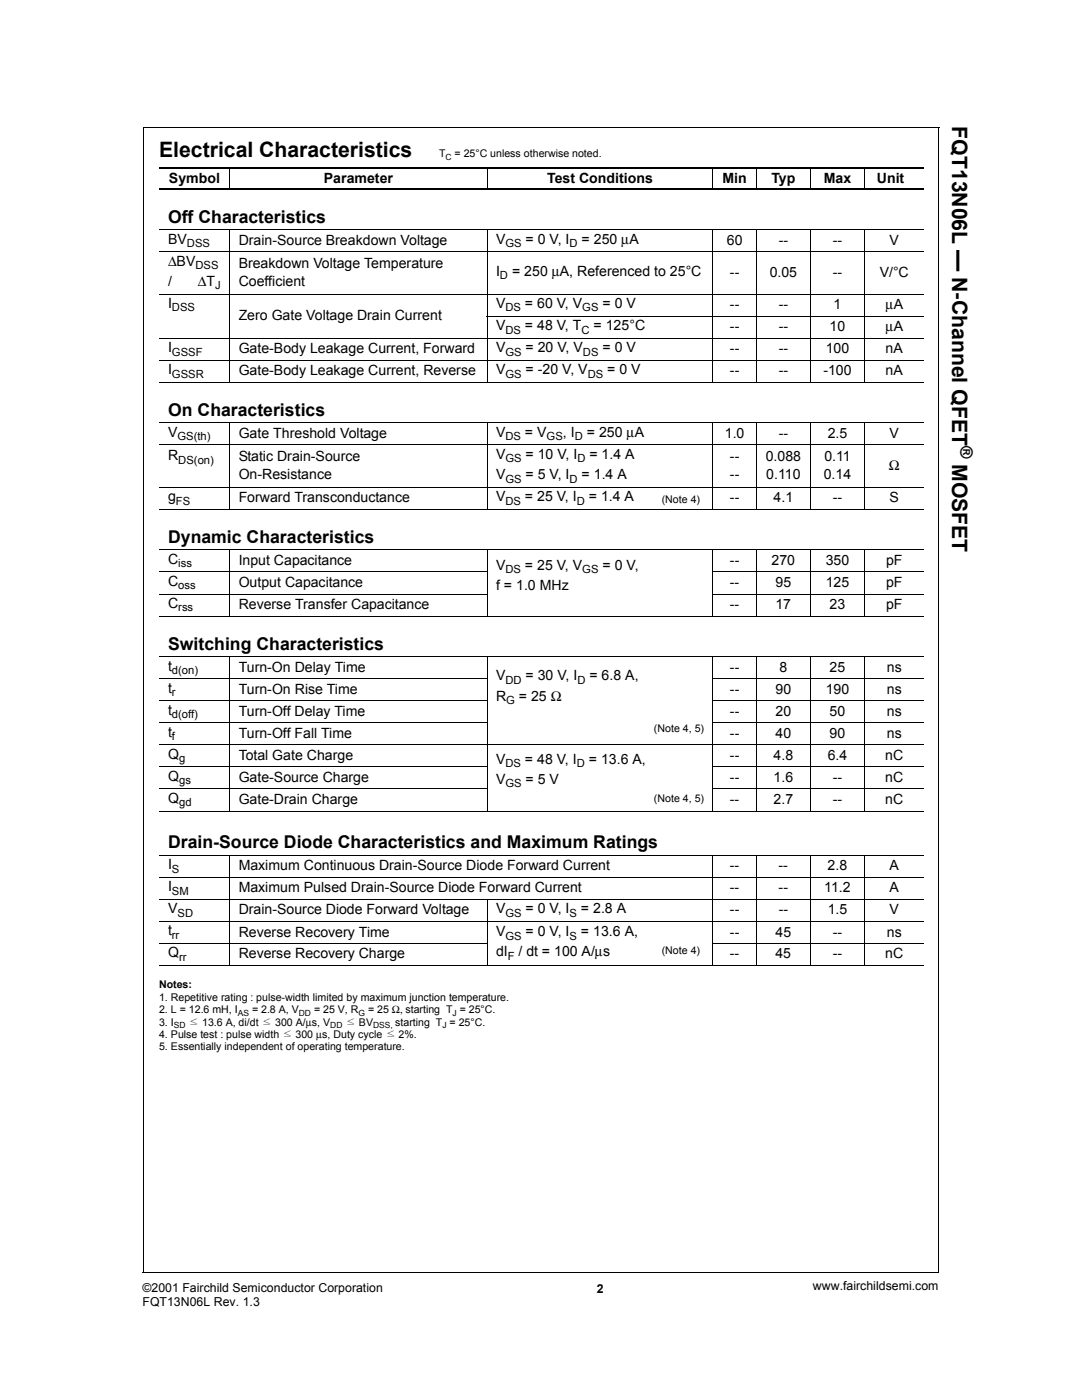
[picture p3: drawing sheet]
<svg xmlns="http://www.w3.org/2000/svg" width="216mm" height="279mm" viewBox="0 0 216 279" stroke-linecap="round" stroke-linejoin="round" font-family="sans-serif">
<defs><g id="words">
<g font-size="4.2">
<text x="190" y="25.2" transform="rotate(90 190 25.2)">FQT13N06L — N-Channel QFET</text>
<text x="31.7" y="31.4">Electrical Characteristics</text>
<text x="190" y="92.6" transform="rotate(90 190 92.6)">MOSFET</text>
</g>
<g font-size="3.5">
<text x="33.5" y="44.5">Off Characteristics</text>
<text x="33.5" y="83.1">On Characteristics</text>
<text x="33.5" y="108.4">Dynamic Characteristics</text>
<text x="33.5" y="129.7">Switching Characteristics</text>
<text x="33.5" y="169.3">Drain-Source Diode Characteristics and Maximum Ratings</text>
</g>
<text font-size="3.4" x="191.7" y="88.9" transform="rotate(90 191.7 88.9)">®</text>
<g font-size="2.8">
<text x="33.7" y="36.6">Symbol</text>
<text x="64.6" y="36.6">Parameter</text>
<text x="109.2" y="36.6">Test Conditions</text>
<text x="144.2" y="36.6">Min</text>
<text x="153.9" y="36.6">Typ</text>
<text x="164.4" y="36.6">Max</text>
<text x="175" y="36.6">Unit</text>
<text x="33.5" y="53">ΔBV</text>
<text x="33.5" y="48.6">BV</text>
<text x="47.6" y="48.9">Drain-Source Breakdown Voltage</text>
<text x="47.6" y="53.5">Breakdown Voltage Temperature</text>
<text x="99" y="48.6">V</text>
<text x="104.9" y="48.6">= 0 V, I</text>
<text x="116.1" y="48.6">= 250 μA</text>
<text x="145" y="48.9">60</text>
<text x="155.4" y="48.9">--</text>
<text x="166.2" y="48.9">--</text>
<text x="177.5" y="48.9">V</text>
<text x="33.5" y="57.1">/</text>
<text x="39.5" y="57.1">ΔT</text>
<text x="47.6" y="57.1">Coefficient</text>
<text x="99" y="55">I</text>
<text x="102.2" y="55">= 250 μA, Referenced to 25°C</text>
<text x="145.6" y="55.3">--</text>
<text x="153.6" y="55.3">0.05</text>
<text x="166.2" y="55.3">--</text>
<text x="175.5" y="55.3">V/°C</text>
<text x="33.5" y="61.5">I</text>
<text x="47.6" y="63.9">Zero Gate Voltage Drain Current</text>
<text x="99" y="65.9">V</text>
<text x="99" y="61.5">V</text>
<text x="104.8" y="61.5">= 60 V, V</text>
<text x="104.8" y="65.9">= 48 V, T</text>
<text x="118.4" y="65.9">= 125°C</text>
<text x="120.2" y="61.5">= 0 V</text>
<text x="145.6" y="61.7">--</text>
<text x="155.4" y="61.7">--</text>
<text x="166.3" y="61.7">1</text>
<text x="176.7" y="61.7">μA</text>
<text x="33.5" y="70.3">I</text>
<text x="47.6" y="70.5">Gate-Body Leakage Current, Forward</text>
<text x="99" y="70.3">V</text>
<text x="104.9" y="70.3">= 20 V, V</text>
<text x="120.2" y="70.3">= 0 V</text>
<text x="145.6" y="66.1">--</text>
<text x="145.6" y="70.5">--</text>
<text x="155.4" y="66.1">--</text>
<text x="155.4" y="70.5">--</text>
<text x="164.8" y="70.5">100</text>
<text x="165.5" y="66.1">10</text>
<text x="176.7" y="66.1">μA</text>
<text x="176.7" y="70.5">nA</text>
<text x="33.5" y="74.7">I</text>
<text x="47.6" y="74.9">Gate-Body Leakage Current, Reverse</text>
<text x="99" y="74.7">V</text>
<text x="104.9" y="74.7">= -20 V, V</text>
<text x="121.2" y="74.7">= 0 V</text>
<text x="145.6" y="74.9">--</text>
<text x="155.4" y="74.9">--</text>
<text x="164.3" y="74.9">-100</text>
<text x="176.7" y="74.9">nA</text>
<text x="33.5" y="87.2">V</text>
<text x="47.6" y="87.4">Gate Threshold Voltage</text>
<text x="99" y="87.2">V</text>
<text x="104.8" y="87.2">= V</text>
<text x="112.3" y="87.2">, I</text>
<text x="117.1" y="87.2">= 250 μA</text>
<text x="144.6" y="87.4">1.0</text>
<text x="155.4" y="87.4">--</text>
<text x="165.2" y="87.4">2.5</text>
<text x="177.5" y="87.4">V</text>
<text x="33.5" y="91.8">R</text>
<text x="47.6" y="92.1">Static Drain-Source</text>
<text x="47.6" y="95.6">On-Resistance</text>
<text x="99" y="91.6">V</text>
<text x="99" y="95.6">V</text>
<text x="104.9" y="91.6">= 10 V, I</text>
<text x="104.9" y="95.6">= 5 V, I</text>
<text x="116.1" y="95.6">= 1.4 A</text>
<text x="117.6" y="91.6">= 1.4 A</text>
<text x="145.6" y="92.1">--</text>
<text x="145.6" y="95.6">--</text>
<text x="152.8" y="92.1">0.088</text>
<text x="152.9" y="95.6">0.110</text>
<text x="164.4" y="95.6">0.14</text>
<text x="164.5" y="92.1">0.11</text>
<text x="177.4" y="93.9">Ω</text>
<text x="33.5" y="100">g</text>
<text x="47.6" y="100.3">Forward Transconductance</text>
<text x="99" y="100">V</text>
<text x="104.8" y="100">= 25 V, I</text>
<text x="117.5" y="100">= 1.4 A</text>
<text x="145.6" y="100.3">--</text>
<text x="154.4" y="100.3">4.1</text>
<text x="166.2" y="100.3">--</text>
<text x="177.5" y="100.3">S</text>
<text x="33.5" y="112.5">C</text>
<text x="47.6" y="112.8">Input Capacitance</text>
<text x="99" y="113.7">V</text>
<text x="104.8" y="113.7">= 25 V, V</text>
<text x="120.2" y="113.7">= 0 V,</text>
<text x="145.6" y="112.8">--</text>
<text x="154" y="112.8">270</text>
<text x="164.8" y="112.8">350</text>
<text x="176.8" y="112.8">pF</text>
<text x="33.5" y="116.9">C</text>
<text x="47.6" y="117.2">Output Capacitance</text>
<text x="99" y="117.8">f = 1.0 MHz</text>
<text x="145.6" y="117.2">--</text>
<text x="154.7" y="117.2">95</text>
<text x="164.8" y="117.2">125</text>
<text x="176.8" y="117.2">pF</text>
<text x="33.5" y="121.3">C</text>
<text x="47.6" y="121.6">Reverse Transfer Capacitance</text>
<text x="145.6" y="121.6">--</text>
<text x="154.7" y="121.6">17</text>
<text x="165.5" y="121.6">23</text>
<text x="176.8" y="121.6">pF</text>
<text x="33.5" y="133.8">t</text>
<text x="47.6" y="134.1">Turn-On Delay Time</text>
<text x="99" y="135.8">V</text>
<text x="104.9" y="135.8">= 30 V, I</text>
<text x="117.6" y="135.8">= 6.8 A,</text>
<text x="145.6" y="134.1">--</text>
<text x="155.5" y="134.1">8</text>
<text x="165.5" y="134.1">25</text>
<text x="177" y="134.1">ns</text>
<text x="33.5" y="138.2">t</text>
<text x="33.5" y="142.6">t</text>
<text x="47.6" y="138.5">Turn-On Rise Time</text>
<text x="47.6" y="142.9">Turn-Off Delay Time</text>
<text x="99" y="139.8">R</text>
<text x="103.5" y="139.8">= 25 Ω</text>
<text x="145.6" y="138.5">--</text>
<text x="145.6" y="142.9">--</text>
<text x="154.7" y="138.5">90</text>
<text x="154.7" y="142.9">20</text>
<text x="164.8" y="138.5">190</text>
<text x="165.5" y="142.9">50</text>
<text x="177" y="138.5">ns</text>
<text x="177" y="142.9">ns</text>
<text x="33.5" y="147">t</text>
<text x="47.6" y="147.3">Turn-Off Fall Time</text>
<text x="145.6" y="147.3">--</text>
<text x="154.8" y="147.3">40</text>
<text x="165.5" y="147.3">90</text>
<text x="177" y="147.3">ns</text>
<text x="33.5" y="155.8">Q</text>
<text x="33.5" y="151.4">Q</text>
<text x="47.6" y="151.7">Total Gate Charge</text>
<text x="99" y="152.4">V</text>
<text x="104.8" y="152.4">= 48 V, I</text>
<text x="117.5" y="152.4">= 13.6 A,</text>
<text x="145.6" y="151.7">--</text>
<text x="154.4" y="151.7">4.8</text>
<text x="165.2" y="151.7">6.4</text>
<text x="176.7" y="151.7">nC</text>
<text x="33.5" y="160.2">Q</text>
<text x="47.6" y="156.1">Gate-Source Charge</text>
<text x="47.6" y="160.5">Gate-Drain Charge</text>
<text x="99" y="156.4">V</text>
<text x="104.9" y="156.4">= 5 V</text>
<text x="145.6" y="160.5">--</text>
<text x="145.6" y="156.1">--</text>
<text x="154.4" y="160.5">2.7</text>
<text x="154.4" y="156.1">1.6</text>
<text x="166.2" y="160.5">--</text>
<text x="166.2" y="156.1">--</text>
<text x="176.6" y="160.5">nC</text>
<text x="176.6" y="156.1">nC</text>
<text x="33.5" y="173.4">I</text>
<text x="47.6" y="173.7">Maximum Continuous Drain-Source Diode Forward Current</text>
<text x="145.6" y="173.7">--</text>
<text x="155.3" y="173.7">--</text>
<text x="165.1" y="173.7">2.8</text>
<text x="177.5" y="173.7">A</text>
<text x="33.5" y="177.8">I</text>
<text x="47.6" y="178.1">Maximum Pulsed Drain-Source Diode Forward Current</text>
<text x="145.6" y="178.1">--</text>
<text x="155.4" y="178.1">--</text>
<text x="164.5" y="178.1">11.2</text>
<text x="177.5" y="178.1">A</text>
<text x="33.5" y="182.2">V</text>
<text x="47.6" y="182.5">Drain-Source Diode Forward Voltage</text>
<text x="99" y="182.2">V</text>
<text x="104.9" y="182.2">= 0 V, I</text>
<text x="115.9" y="182.2">= 2.8 A</text>
<text x="145.6" y="182.5">--</text>
<text x="155.4" y="182.5">--</text>
<text x="165.2" y="182.5">1.5</text>
<text x="177.5" y="182.5">V</text>
<text x="33.5" y="191">Q</text>
<text x="33.5" y="186.6">t</text>
<text x="47.6" y="186.9">Reverse Recovery Time</text>
<text x="47.6" y="191.3">Reverse Recovery Charge</text>
<text x="99" y="186.8">V</text>
<text x="99" y="190.9">dI</text>
<text x="103.5" y="190.9">/ dt = 100 A/μs</text>
<text x="104.9" y="186.8">= 0 V, I</text>
<text x="115.9" y="186.8">= 13.6 A,</text>
<text x="145.6" y="191.3">--</text>
<text x="145.6" y="186.9">--</text>
<text x="154.7" y="191.3">45</text>
<text x="154.7" y="186.9">45</text>
<text x="166.2" y="191.3">--</text>
<text x="166.2" y="186.9">--</text>
<text x="176.6" y="191.3">nC</text>
<text x="177" y="186.9">ns</text>
</g>
<g font-size="2.5">
<text x="28.4" y="257.9">©2001 Fairchild Semiconductor Corporation</text>
<text x="162.2" y="257.4">www.fairchildsemi.com</text>
<text x="28.4" y="260.7">FQT13N06L Rev. 1.3</text>
<text x="119.1" y="258.1">2</text>
</g>
<g font-size="2.2">
<text x="37.3" y="49.3">DSS</text>
<text x="39" y="53.7">DSS</text>
<text x="100.8" y="49.3">GS</text>
<text x="113.6" y="49.3">D</text>
<text x="42.9" y="57.8">J</text>
<text x="99.8" y="55.8">D</text>
<text x="34.3" y="62.2">DSS</text>
<text x="100.8" y="62.2">DS</text>
<text x="116.2" y="62.2">GS</text>
<text x="34.3" y="71">GSSF</text>
<text x="100.8" y="66.6">DS</text>
<text x="100.8" y="71">GS</text>
<text x="116" y="66.6">C</text>
<text x="116.3" y="71">DS</text>
<text x="34.3" y="75.4">GSSR</text>
<text x="100.8" y="75.4">GS</text>
<text x="117.3" y="75.4">DS</text>
<text x="35.4" y="87.9">GS(th)</text>
<text x="100.8" y="87.9">DS</text>
<text x="109.1" y="87.9">GS</text>
<text x="114.7" y="87.9">D</text>
<text x="35.6" y="92.5">DS(on)</text>
<text x="100.8" y="92.3">GS</text>
<text x="115.2" y="92.3">D</text>
<text x="35.1" y="100.7">FS</text>
<text x="100.8" y="96.3">GS</text>
<text x="100.8" y="100.7">DS</text>
<text x="113.6" y="96.3">D</text>
<text x="115.1" y="100.7">D</text>
<text x="35.6" y="113.2">iss</text>
<text x="35.6" y="117.6">oss</text>
<text x="100.8" y="114.4">DS</text>
<text x="116.2" y="114.4">GS</text>
<text x="35.6" y="122">rss</text>
<text x="34.3" y="134.5">d(on)</text>
<text x="100.8" y="136.5">DD</text>
<text x="115.2" y="136.5">D</text>
<text x="34.3" y="143.3">d(off)</text>
<text x="34.3" y="138.9">r</text>
<text x="101" y="140.5">G</text>
<text x="34.3" y="147.7">f</text>
<text x="35.7" y="152.1">g</text>
<text x="100.8" y="153.1">DS</text>
<text x="115.1" y="153.1">D</text>
<text x="35.7" y="156.5">gs</text>
<text x="35.7" y="160.9">gd</text>
<text x="100.8" y="157.1">GS</text>
<text x="34.3" y="174.1">S</text>
<text x="34.3" y="178.5">SM</text>
<text x="35.4" y="182.9">SD</text>
<text x="100.8" y="182.9">GS</text>
<text x="113.6" y="182.9">S</text>
<text x="34.3" y="187.3">rr</text>
<text x="35.7" y="191.7">rr</text>
<text x="100.8" y="187.5">GS</text>
<text x="101.3" y="191.6">F</text>
<text x="113.6" y="187.5">S</text>
</g>
<g font-size="2.1">
<text x="87.6" y="31.4">T</text>
<text x="90.7" y="31.4">= 25°C unless otherwise noted.</text>
<text x="132.1" y="100.4">(Note 4)</text>
<text x="130.5" y="146.1">(Note 4, 5)</text>
<text x="130.5" y="160">(Note 4, 5)</text>
<text x="132.1" y="190.4">(Note 4)</text>
<text x="31.7" y="197.3">Notes:</text>
<text x="31.7" y="199.7">1. Repetitive rating : pulse-width limited by maximum junction temperature.</text>
<text x="31.7" y="202.2">2. L = 12.6 mH, I</text>
<text x="50.3" y="202.2">= 2.8 A, V</text>
<text x="62.7" y="202.2">= 25 V, R</text>
<text x="73.4" y="202.2">= 25 Ω, starting T = 25°C.</text>
<text x="31.7" y="209.6">5. Essentially independent of operating temperature.</text>
<text x="31.7" y="207.1">4. Pulse test : pulse width ≤ 300 μs, Duty cycle ≤ 2%.</text>
<text x="31.8" y="204.7">3. I</text>
<text x="37.8" y="204.7">≤ 13.6 A, di/dt ≤ 300 A/μs, V</text>
<text x="69.1" y="204.7">≤ BV</text>
<text x="78.9" y="204.7">starting T = 25°C.</text>
</g>
<g font-size="1.7">
<text x="88.9" y="31.9">C</text>
<text x="47.5" y="202.7">AS</text>
<text x="59.6" y="202.7">DD</text>
<text x="71.5" y="202.7">G</text>
<text x="90.3" y="202.7">J</text>
<text x="34.7" y="205.2">SD</text>
<text x="65.9" y="205.2">DD</text>
<text x="74.4" y="205.2">DSS,</text>
<text x="88.3" y="205.2">J</text>
</g>
</g></defs>
<g fill="none" stroke="#000" stroke-width=".2">
<path d="M28.6 25.4h158.8M28.6 25.3v228.7M45.8 33.4v4.5M97.2 33.4v4.5M142.3 33.4v4.5M150.9 33.4v4.5M161.7 33.4v4.5M172.5 33.4v4.5M187.3 25.4v228.7M31.7 45.8h152.7M31.7 50.2h152.7M31.7 58.7h152.7"/>
<path d="M45.8 45.8v30.5M97.2 45.8v30.5M142.3 45.8v30.5M150.9 45.8v30.5M161.7 45.8v30.5M172.5 45.8v30.5M31.7 67.5h152.7M31.7 71.9h152.7M31.7 76.3h152.7M97.1 63.1h87.3M31.7 84.4h152.7M31.7 88.8h152.7"/>
<path d="M31.7 97.2h152.7M45.8 84.4v17.3M97.2 84.4v17.3M142.3 84.4v17.3M150.9 84.4v17.3M161.7 84.4v17.3M172.5 84.4v17.3M31.7 101.6h152.7M31.7 109.7h152.7M31.7 114.2h65.5M31.7 118.6h65.5M45.8 109.7v13.3"/>
<path d="M97.2 109.7v13.3M142.2 114.2h42.2M142.2 118.6h42.2M142.3 109.7v13.3M150.9 109.7v13.3M161.7 109.7v13.3M172.5 109.7v13.3M31.7 123h152.7M31.7 131.1h152.7M31.7 135.5h65.5M31.7 139.9h65.5M45.8 131v30.9"/>
<path d="M97.2 131v30.9M142.2 135.5h42.2M142.2 139.9h42.2M142.3 131v30.9M150.9 131v30.9M161.7 131v30.9M172.5 131v30.9M31.7 144.3h65.5M31.7 148.7h152.7M31.7 153.1h65.5M31.7 157.5h65.5M142.2 144.3h42.2"/>
<path d="M142.2 153.1h42.2M142.2 157.5h42.2M31.7 161.9h152.7M31.7 170.7h152.7M31.7 175.1h152.7M31.7 179.5h152.7M45.8 170.6v22.1M97.2 179.4v13.3M142.3 170.6v22.1M150.9 170.6v22.1M161.7 170.6v22.1M172.5 170.6v22.1"/>
<path d="M31.7 183.9h152.7M31.7 188.3h65.5M31.7 192.7h152.7M142.2 188.3h42.2M28.5 254h158.8"/>
</g>
<path d="M31.7 33.5h152.7M31.7 37.8h152.7" fill="none" stroke="#000" stroke-width=".28"/>
<use href="#words"/>
</svg>
